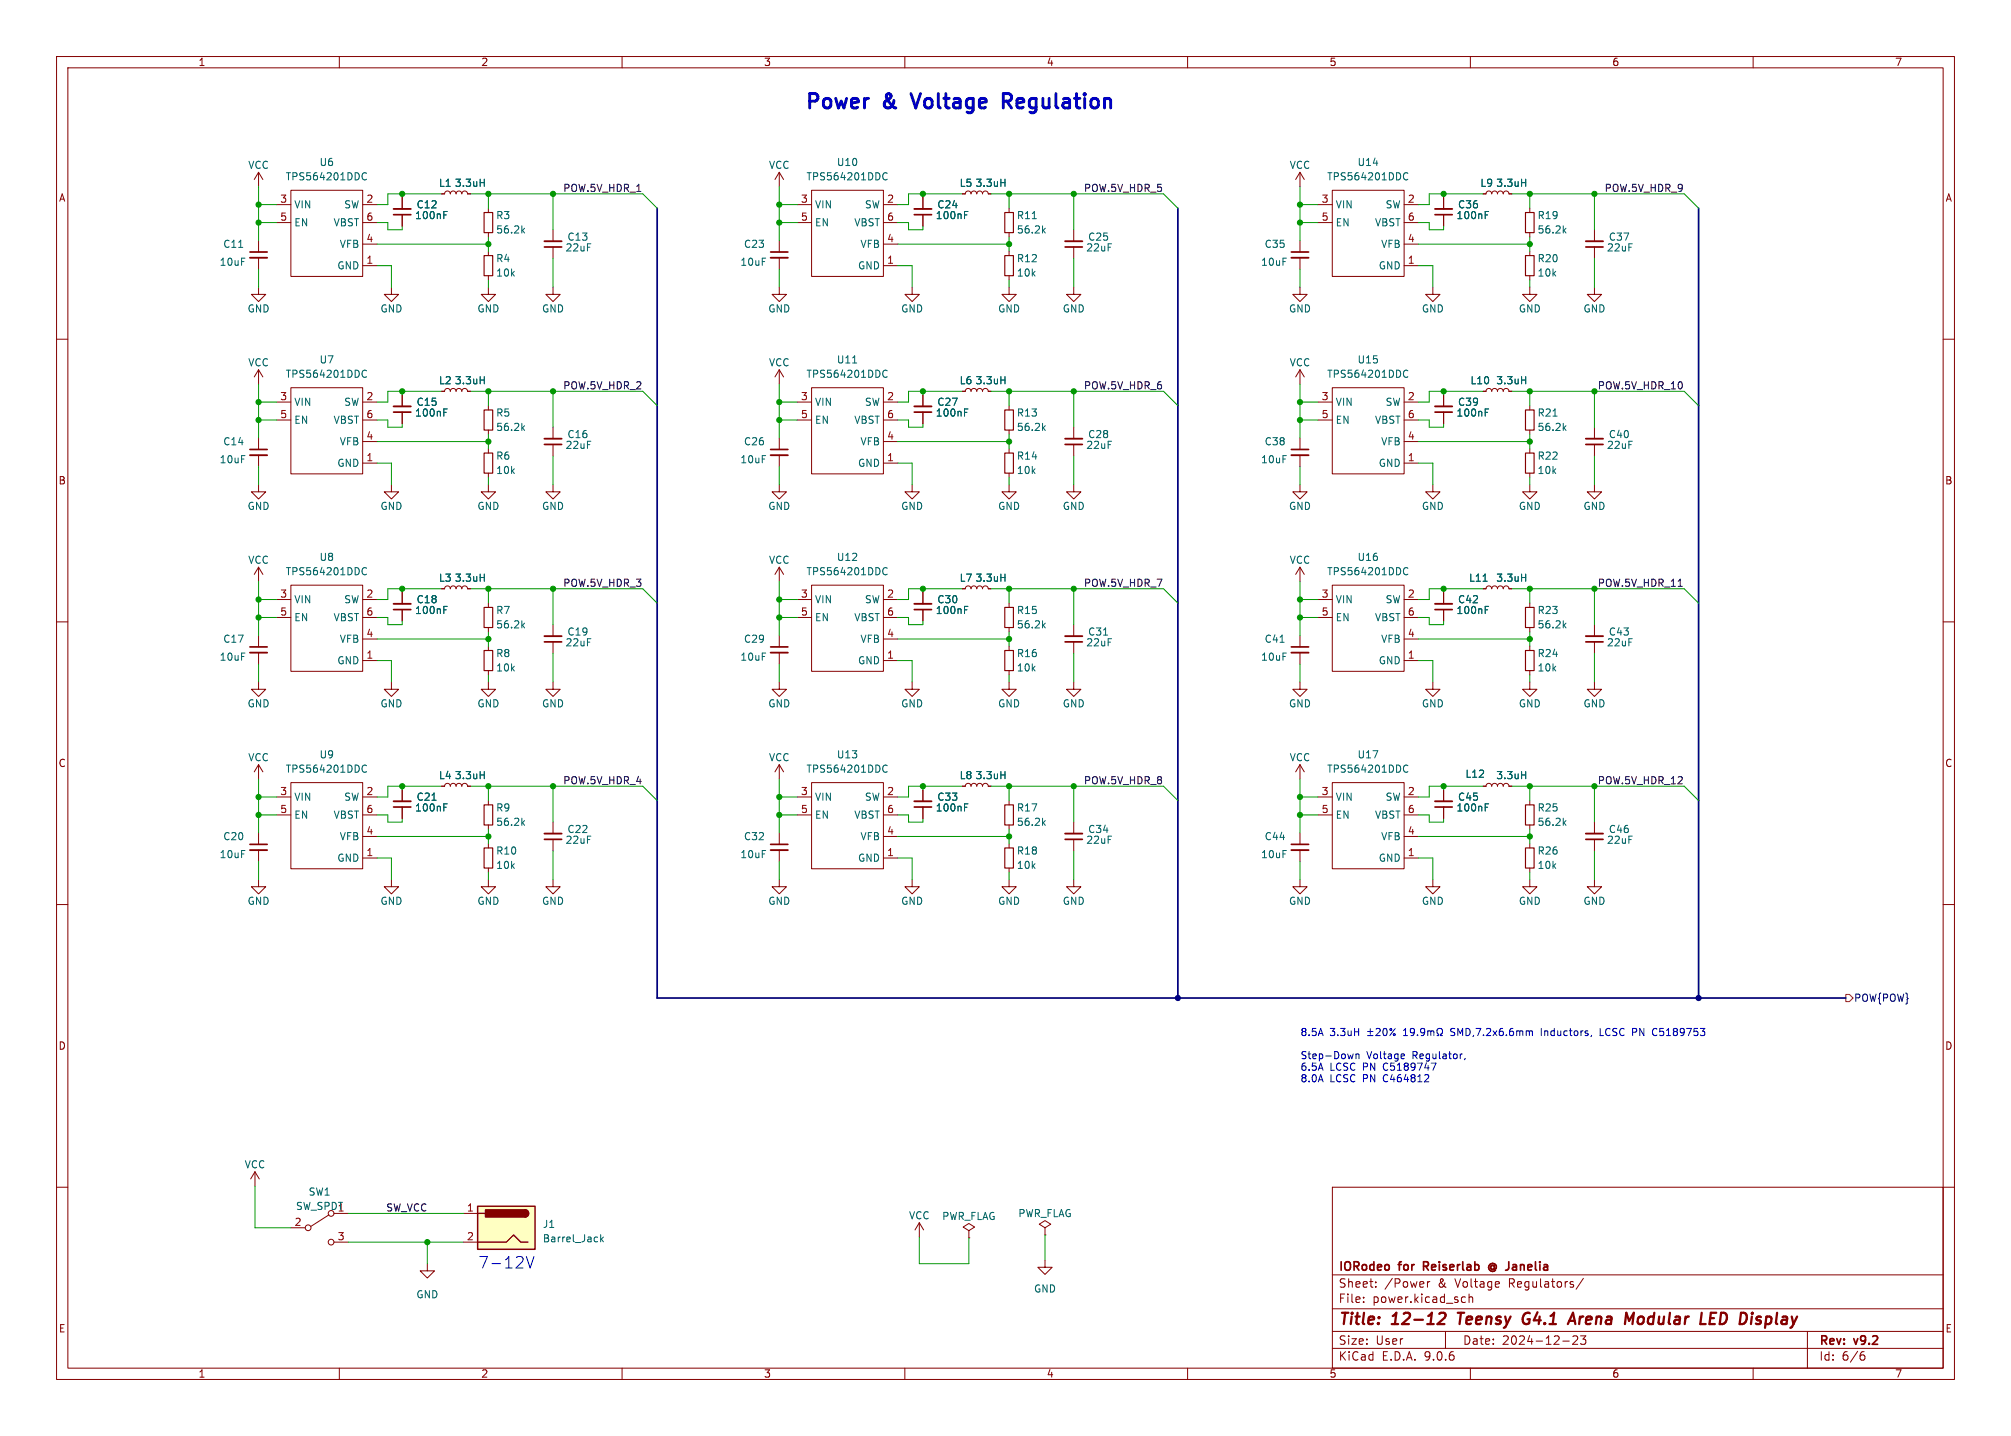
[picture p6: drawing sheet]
<svg xmlns="http://www.w3.org/2000/svg" width="356mm" height="254mm" viewBox="0 0 356 254" stroke-linecap="round" stroke-linejoin="round" font-family="sans-serif">
<defs><g id="words">
<g font-size="3.5" fill="#0000c2">
<text x="142.2" y="19.4">Power</text>
<text x="156.4" y="19.4">&amp;</text>
<text x="162.5" y="19.4">Voltage</text>
<text x="179.5" y="19.4">Regulation</text>
</g>
<text font-size="2.8" fill="#0000c2" x="84.5" y="224.5">7-12V</text>
<g font-size="2.8" fill="#840000">
<text x="236.6" y="234.9">Title:</text>
<text x="246.3" y="234.9">12-12</text>
<text x="258.7" y="234.9">Teensy</text>
<text x="270.9" y="234.9">G4.1</text>
<text x="280" y="234.9">Arena</text>
<text x="290.6" y="234.9">Modular</text>
<text x="304.7" y="234.9">LED</text>
<text x="312.5" y="234.9">Display</text>
</g>
<g font-size="2.1" fill="#840000">
<text x="236.6" y="228">Sheet:</text>
<text x="236.6" y="225.2">IORodeo</text>
<text x="244.8" y="228">/Power</text>
<text x="247.5" y="225.2">for</text>
<text x="252.4" y="225.2">Reiserlab</text>
<text x="254.3" y="228">&amp;</text>
<text x="257.5" y="228">Voltage</text>
<text x="264.5" y="225.2">@ Janelia</text>
<text x="267.1" y="228">Regulators/</text>
<text x="236.6" y="230.7">File:</text>
<text x="242.7" y="230.7">power.kicad_sch</text>
<text x="236.6" y="238.1">Size:</text>
<text x="243.3" y="238.1">User</text>
<text x="258.6" y="238.1">Date:</text>
<text x="265.6" y="238.1">2024-12-23</text>
<text x="321.6" y="238.3">Rev:</text>
<text x="328" y="238.3">v9.2</text>
<text x="236.6" y="240.9">KiCad</text>
<text x="244.3" y="240.9">E.D.A.</text>
<text x="251.9" y="240.9">9.0.6</text>
<text x="321.6" y="240.9">Id:</text>
<text x="325.7" y="240.9">6/6</text>
</g>
<g font-size="1.8" fill="#840000">
<text x="35" y="11.9">1</text>
<text x="85" y="11.9">2</text>
<text x="135" y="11.9">3</text>
<text x="185" y="11.9">4</text>
<text x="235" y="11.9">5</text>
<text x="285" y="11.9">6</text>
<text x="335" y="11.9">7</text>
<text x="10.3" y="35.9">A</text>
<text x="343.9" y="35.9">A</text>
<text x="10.3" y="85.9">B</text>
<text x="343.9" y="85.9">B</text>
<text x="10.3" y="135.9">C</text>
<text x="343.9" y="135.9">C</text>
<text x="10.3" y="185.9">D</text>
<text x="343.9" y="185.9">D</text>
<text x="10.3" y="235.9">E</text>
<text x="343.9" y="235.9">E</text>
<text x="35" y="243.9">1</text>
<text x="85" y="243.9">2</text>
<text x="135" y="243.9">3</text>
<text x="185" y="243.9">4</text>
<text x="235" y="243.9">5</text>
<text x="285" y="243.9">6</text>
<text x="335" y="243.9">7</text>
</g>
<g font-size="1.8" fill="#006464">
<text x="56.4" y="29.6">U6</text>
<text x="147.9" y="29.6">U10</text>
<text x="240" y="29.6">U14</text>
<text x="43.8" y="30.1">VCC</text>
<text x="50.4" y="32.1">TPS564201DDC</text>
<text x="77.5" y="33.2">L1</text>
<text x="80.3" y="33.2">3.3uH</text>
<text x="135.9" y="30.1">VCC</text>
<text x="142.5" y="32.1">TPS564201DDC</text>
<text x="169.6" y="33.2">L5</text>
<text x="172.4" y="33.2">3.3uH</text>
<text x="228" y="30.1">VCC</text>
<text x="234.6" y="32.1">TPS564201DDC</text>
<text x="261.7" y="33.2">L9</text>
<text x="264.5" y="33.2">3.3uH</text>
<text x="51.9" y="37.1">VIN</text>
<text x="51.9" y="40.2">EN</text>
<text x="58.9" y="40.2">VBST</text>
<text x="60.8" y="37.1">SW</text>
<text x="73.3" y="39">100nF</text>
<text x="73.6" y="37.1">C12</text>
<text x="87.6" y="39">R3</text>
<text x="87.6" y="41.5">56.2k</text>
<text x="144" y="37.1">VIN</text>
<text x="144" y="40.2">EN</text>
<text x="151" y="40.2">VBST</text>
<text x="152.8" y="37.1">SW</text>
<text x="165.4" y="39">100nF</text>
<text x="165.6" y="37.1">C24</text>
<text x="179.7" y="39">R11</text>
<text x="179.7" y="41.5">56.2k</text>
<text x="236.1" y="37.1">VIN</text>
<text x="236.1" y="40.2">EN</text>
<text x="243" y="40.2">VBST</text>
<text x="244.9" y="37.1">SW</text>
<text x="257.4" y="39">100nF</text>
<text x="257.7" y="37.1">C36</text>
<text x="271.8" y="39">R19</text>
<text x="271.8" y="41.5">56.2k</text>
<text x="38.7" y="47.2">10uF</text>
<text x="39.4" y="44">C11</text>
<text x="59.6" y="47.9">GND</text>
<text x="60" y="44">VFB</text>
<text x="87.6" y="46.6">R4</text>
<text x="99.9" y="44.7">22uF</text>
<text x="100.2" y="42.8">C13</text>
<text x="130.8" y="47.2">10uF</text>
<text x="131.5" y="44">C23</text>
<text x="151.6" y="47.9">GND</text>
<text x="152.1" y="44">VFB</text>
<text x="179.7" y="46.6">R12</text>
<text x="192" y="44.7">22uF</text>
<text x="192.3" y="42.8">C25</text>
<text x="222.9" y="47.2">10uF</text>
<text x="223.5" y="44">C35</text>
<text x="243.7" y="47.9">GND</text>
<text x="244.1" y="44">VFB</text>
<text x="271.8" y="46.6">R20</text>
<text x="284.1" y="44.7">22uF</text>
<text x="284.4" y="42.8">C37</text>
<text x="87.6" y="49.1">10k</text>
<text x="179.7" y="49.1">10k</text>
<text x="271.8" y="49.1">10k</text>
<text x="43.7" y="55.5">GND</text>
<text x="67.2" y="55.5">GND</text>
<text x="84.3" y="55.5">GND</text>
<text x="95.8" y="55.5">GND</text>
<text x="135.8" y="55.5">GND</text>
<text x="159.3" y="55.5">GND</text>
<text x="176.4" y="55.5">GND</text>
<text x="187.8" y="55.5">GND</text>
<text x="227.8" y="55.5">GND</text>
<text x="251.3" y="55.5">GND</text>
<text x="268.5" y="55.5">GND</text>
<text x="279.9" y="55.5">GND</text>
<text x="43.8" y="65">VCC</text>
<text x="56.4" y="64.5">U7</text>
<text x="135.9" y="65">VCC</text>
<text x="147.9" y="64.5">U11</text>
<text x="228" y="65">VCC</text>
<text x="240" y="64.5">U15</text>
<text x="50.4" y="67">TPS564201DDC</text>
<text x="51.9" y="72">VIN</text>
<text x="60.8" y="72">SW</text>
<text x="73.6" y="72">C15</text>
<text x="77.5" y="68.2">L2</text>
<text x="80.3" y="68.2">3.3uH</text>
<text x="142.5" y="67">TPS564201DDC</text>
<text x="144" y="72">VIN</text>
<text x="152.8" y="72">SW</text>
<text x="165.6" y="72">C27</text>
<text x="169.6" y="68.2">L6</text>
<text x="172.4" y="68.2">3.3uH</text>
<text x="234.6" y="67">TPS564201DDC</text>
<text x="236.1" y="72">VIN</text>
<text x="244.9" y="72">SW</text>
<text x="257.7" y="72">C39</text>
<text x="259.9" y="68.2">L10</text>
<text x="264.5" y="68.2">3.3uH</text>
<text x="51.9" y="75.2">EN</text>
<text x="58.9" y="75.2">VBST</text>
<text x="73.3" y="73.9">100nF</text>
<text x="87.6" y="73.9">R5</text>
<text x="87.6" y="76.4">56.2k</text>
<text x="100.2" y="77.7">C16</text>
<text x="144" y="75.2">EN</text>
<text x="151" y="75.2">VBST</text>
<text x="165.4" y="73.9">100nF</text>
<text x="179.7" y="73.9">R13</text>
<text x="179.7" y="76.4">56.2k</text>
<text x="192.3" y="77.7">C28</text>
<text x="236.1" y="75.2">EN</text>
<text x="243" y="75.2">VBST</text>
<text x="257.4" y="73.9">100nF</text>
<text x="271.8" y="73.9">R21</text>
<text x="271.8" y="76.4">56.2k</text>
<text x="284.4" y="77.7">C40</text>
<text x="38.7" y="82.1">10uF</text>
<text x="39.4" y="79">C14</text>
<text x="59.6" y="82.8">GND</text>
<text x="60" y="79">VFB</text>
<text x="87.6" y="81.5">R6</text>
<text x="99.9" y="79.6">22uF</text>
<text x="130.8" y="82.1">10uF</text>
<text x="131.5" y="79">C26</text>
<text x="151.6" y="82.8">GND</text>
<text x="152.1" y="79">VFB</text>
<text x="179.7" y="81.5">R14</text>
<text x="192" y="79.6">22uF</text>
<text x="222.9" y="82.1">10uF</text>
<text x="223.5" y="79">C38</text>
<text x="243.7" y="82.8">GND</text>
<text x="244.1" y="79">VFB</text>
<text x="271.8" y="81.5">R22</text>
<text x="284.1" y="79.6">22uF</text>
<text x="87.6" y="84">10k</text>
<text x="179.7" y="84">10k</text>
<text x="271.8" y="84">10k</text>
<text x="43.7" y="90.4">GND</text>
<text x="67.2" y="90.4">GND</text>
<text x="84.3" y="90.4">GND</text>
<text x="95.8" y="90.4">GND</text>
<text x="135.8" y="90.4">GND</text>
<text x="159.3" y="90.4">GND</text>
<text x="176.4" y="90.4">GND</text>
<text x="187.8" y="90.4">GND</text>
<text x="227.8" y="90.4">GND</text>
<text x="251.3" y="90.4">GND</text>
<text x="268.5" y="90.4">GND</text>
<text x="279.9" y="90.4">GND</text>
<text x="43.8" y="99.9">VCC</text>
<text x="50.4" y="102">TPS564201DDC</text>
<text x="56.4" y="99.4">U8</text>
<text x="135.9" y="99.9">VCC</text>
<text x="142.5" y="102">TPS564201DDC</text>
<text x="147.9" y="99.4">U12</text>
<text x="228" y="99.9">VCC</text>
<text x="234.6" y="102">TPS564201DDC</text>
<text x="240" y="99.4">U16</text>
<text x="51.9" y="106.9">VIN</text>
<text x="60.8" y="106.9">SW</text>
<text x="73.6" y="106.9">C18</text>
<text x="77.5" y="103.1">L3</text>
<text x="80.3" y="103.1">3.3uH</text>
<text x="144" y="106.9">VIN</text>
<text x="152.8" y="106.9">SW</text>
<text x="165.6" y="106.9">C30</text>
<text x="169.6" y="103.1">L7</text>
<text x="172.4" y="103.1">3.3uH</text>
<text x="236.1" y="106.9">VIN</text>
<text x="244.9" y="106.9">SW</text>
<text x="257.7" y="106.9">C42</text>
<text x="259.7" y="103.1">L11</text>
<text x="264.5" y="103.1">3.3uH</text>
<text x="39.4" y="113.9">C17</text>
<text x="51.9" y="110.1">EN</text>
<text x="58.9" y="110.1">VBST</text>
<text x="60" y="113.9">VFB</text>
<text x="73.3" y="108.8">100nF</text>
<text x="87.6" y="108.8">R7</text>
<text x="87.6" y="111.4">56.2k</text>
<text x="100.2" y="112.6">C19</text>
<text x="131.5" y="113.9">C29</text>
<text x="144" y="110.1">EN</text>
<text x="151" y="110.1">VBST</text>
<text x="152.1" y="113.9">VFB</text>
<text x="165.4" y="108.8">100nF</text>
<text x="179.7" y="108.8">R15</text>
<text x="179.7" y="111.4">56.2k</text>
<text x="192.3" y="112.6">C31</text>
<text x="223.5" y="113.9">C41</text>
<text x="236.1" y="110.1">EN</text>
<text x="243" y="110.1">VBST</text>
<text x="244.1" y="113.9">VFB</text>
<text x="257.4" y="108.8">100nF</text>
<text x="271.8" y="108.8">R23</text>
<text x="271.8" y="111.4">56.2k</text>
<text x="284.4" y="112.6">C43</text>
<text x="38.7" y="117.1">10uF</text>
<text x="59.6" y="117.7">GND</text>
<text x="87.6" y="116.4">R8</text>
<text x="87.6" y="119">10k</text>
<text x="99.9" y="114.5">22uF</text>
<text x="130.8" y="117.1">10uF</text>
<text x="151.6" y="117.7">GND</text>
<text x="179.7" y="119">10k</text>
<text x="179.7" y="116.4">R16</text>
<text x="192" y="114.5">22uF</text>
<text x="222.9" y="117.1">10uF</text>
<text x="243.7" y="117.7">GND</text>
<text x="271.8" y="119">10k</text>
<text x="271.8" y="116.4">R24</text>
<text x="284.1" y="114.5">22uF</text>
<text x="43.7" y="125.3">GND</text>
<text x="67.2" y="125.3">GND</text>
<text x="84.3" y="125.3">GND</text>
<text x="95.8" y="125.3">GND</text>
<text x="135.8" y="125.3">GND</text>
<text x="159.3" y="125.3">GND</text>
<text x="176.4" y="125.3">GND</text>
<text x="187.8" y="125.3">GND</text>
<text x="227.8" y="125.3">GND</text>
<text x="251.3" y="125.3">GND</text>
<text x="268.5" y="125.3">GND</text>
<text x="279.9" y="125.3">GND</text>
<text x="43.8" y="134.8">VCC</text>
<text x="50.4" y="136.9">TPS564201DDC</text>
<text x="56.4" y="134.3">U9</text>
<text x="135.9" y="134.8">VCC</text>
<text x="142.5" y="136.9">TPS564201DDC</text>
<text x="147.9" y="134.3">U13</text>
<text x="228" y="134.8">VCC</text>
<text x="234.6" y="136.9">TPS564201DDC</text>
<text x="240" y="134.3">U17</text>
<text x="259" y="137.8">L12</text>
<text x="51.9" y="141.8">VIN</text>
<text x="60.8" y="141.8">SW</text>
<text x="73.3" y="143.7">100nF</text>
<text x="73.6" y="141.8">C21</text>
<text x="77.5" y="138">L4</text>
<text x="80.3" y="138">3.3uH</text>
<text x="87.6" y="143.7">R9</text>
<text x="144" y="141.8">VIN</text>
<text x="152.8" y="141.8">SW</text>
<text x="165.4" y="143.7">100nF</text>
<text x="165.6" y="141.8">C33</text>
<text x="169.6" y="138">L8</text>
<text x="172.4" y="138">3.3uH</text>
<text x="179.7" y="143.7">R17</text>
<text x="236.1" y="141.8">VIN</text>
<text x="244.9" y="141.8">SW</text>
<text x="257.4" y="143.7">100nF</text>
<text x="257.7" y="141.8">C45</text>
<text x="264.5" y="138">3.3uH</text>
<text x="271.8" y="143.7">R25</text>
<text x="39.4" y="148.8">C20</text>
<text x="51.9" y="145">EN</text>
<text x="58.9" y="145">VBST</text>
<text x="60" y="148.8">VFB</text>
<text x="87.6" y="146.3">56.2k</text>
<text x="99.9" y="149.5">22uF</text>
<text x="100.2" y="147.5">C22</text>
<text x="131.5" y="148.8">C32</text>
<text x="144" y="145">EN</text>
<text x="151" y="145">VBST</text>
<text x="152.1" y="148.8">VFB</text>
<text x="179.7" y="146.3">56.2k</text>
<text x="192" y="149.5">22uF</text>
<text x="192.3" y="147.5">C34</text>
<text x="223.5" y="148.8">C44</text>
<text x="236.1" y="145">EN</text>
<text x="243" y="145">VBST</text>
<text x="244.1" y="148.8">VFB</text>
<text x="271.8" y="146.3">56.2k</text>
<text x="284.1" y="149.5">22uF</text>
<text x="284.4" y="147.5">C46</text>
<text x="38.7" y="152">10uF</text>
<text x="59.6" y="152.6">GND</text>
<text x="87.6" y="153.9">10k</text>
<text x="87.6" y="151.4">R10</text>
<text x="130.8" y="152">10uF</text>
<text x="151.6" y="152.6">GND</text>
<text x="179.7" y="153.9">10k</text>
<text x="179.7" y="151.4">R18</text>
<text x="222.9" y="152">10uF</text>
<text x="243.7" y="152.6">GND</text>
<text x="271.8" y="153.9">10k</text>
<text x="271.8" y="151.4">R26</text>
<text x="43.7" y="160.2">GND</text>
<text x="67.2" y="160.2">GND</text>
<text x="84.3" y="160.2">GND</text>
<text x="95.8" y="160.2">GND</text>
<text x="135.8" y="160.2">GND</text>
<text x="159.3" y="160.2">GND</text>
<text x="176.4" y="160.2">GND</text>
<text x="187.8" y="160.2">GND</text>
<text x="227.8" y="160.2">GND</text>
<text x="251.3" y="160.2">GND</text>
<text x="268.5" y="160.2">GND</text>
<text x="279.9" y="160.2">GND</text>
<text x="43.2" y="206.9">VCC</text>
<text x="52.2" y="214.2">SW_SPDT</text>
<text x="54.5" y="211.7">SW1</text>
<text x="59.6" y="214.4">1</text>
<text x="160.6" y="215.9">VCC</text>
<text x="180" y="215.5">PWR_FLAG</text>
<text x="95.9" y="217.4">J1</text>
<text x="95.9" y="219.9">Barrel_Jack</text>
<text x="166.5" y="216">PWR_FLAG</text>
<text x="73.5" y="229.8">GND</text>
<text x="182.7" y="228.8">GND</text>
</g>
<g font-size="1.8" fill="#a90000">
<text x="49.5" y="35.9">3</text>
<text x="64.7" y="35.9">2</text>
<text x="141.5" y="35.9">3</text>
<text x="156.8" y="35.9">2</text>
<text x="233.6" y="35.9">3</text>
<text x="248.8" y="35.9">2</text>
<text x="49.5" y="39.1">5</text>
<text x="64.7" y="39.1">6</text>
<text x="141.5" y="39.1">5</text>
<text x="156.8" y="39.1">6</text>
<text x="233.6" y="39.1">5</text>
<text x="248.8" y="39.1">6</text>
<text x="64.7" y="42.9">4</text>
<text x="64.7" y="46.7">1</text>
<text x="156.8" y="42.9">4</text>
<text x="156.8" y="46.7">1</text>
<text x="248.8" y="42.9">4</text>
<text x="248.8" y="46.7">1</text>
<text x="49.5" y="70.9">3</text>
<text x="64.7" y="70.9">2</text>
<text x="141.5" y="70.9">3</text>
<text x="156.8" y="70.9">2</text>
<text x="233.6" y="70.9">3</text>
<text x="248.8" y="70.9">2</text>
<text x="49.5" y="74">5</text>
<text x="64.7" y="74">6</text>
<text x="64.7" y="77.9">4</text>
<text x="141.5" y="74">5</text>
<text x="156.8" y="74">6</text>
<text x="156.8" y="77.9">4</text>
<text x="233.6" y="74">5</text>
<text x="248.8" y="74">6</text>
<text x="248.8" y="77.9">4</text>
<text x="64.7" y="81.7">1</text>
<text x="156.8" y="81.7">1</text>
<text x="248.8" y="81.7">1</text>
<text x="49.5" y="105.8">3</text>
<text x="64.7" y="105.8">2</text>
<text x="141.5" y="105.8">3</text>
<text x="156.8" y="105.8">2</text>
<text x="233.6" y="105.8">3</text>
<text x="248.8" y="105.8">2</text>
<text x="49.5" y="109">5</text>
<text x="64.7" y="109">6</text>
<text x="64.7" y="112.8">4</text>
<text x="141.5" y="109">5</text>
<text x="156.8" y="109">6</text>
<text x="156.8" y="112.8">4</text>
<text x="233.6" y="109">5</text>
<text x="248.8" y="109">6</text>
<text x="248.8" y="112.8">4</text>
<text x="64.7" y="116.6">1</text>
<text x="156.8" y="116.6">1</text>
<text x="248.8" y="116.6">1</text>
<text x="49.5" y="140.7">3</text>
<text x="49.5" y="143.9">5</text>
<text x="64.7" y="140.7">2</text>
<text x="64.7" y="143.9">6</text>
<text x="141.5" y="140.7">3</text>
<text x="141.5" y="143.9">5</text>
<text x="156.8" y="140.7">2</text>
<text x="156.8" y="143.9">6</text>
<text x="233.6" y="140.7">3</text>
<text x="233.6" y="143.9">5</text>
<text x="248.8" y="140.7">2</text>
<text x="248.8" y="143.9">6</text>
<text x="64.7" y="147.7">4</text>
<text x="156.8" y="147.7">4</text>
<text x="248.8" y="147.7">4</text>
<text x="64.7" y="151.5">1</text>
<text x="156.8" y="151.5">1</text>
<text x="248.8" y="151.5">1</text>
<text x="82.5" y="214.4">1</text>
<text x="52" y="216.9">2</text>
<text x="59.6" y="219.5">3</text>
<text x="82.5" y="219.5">2</text>
</g>
<g font-size="1.8" fill="#0f0f0f">
<text x="99.5" y="34">POW.5V_HDR_1</text>
<text x="191.6" y="34">POW.5V_HDR_5</text>
<text x="283.6" y="34">POW.5V_HDR_9</text>
<text x="99.5" y="69">POW.5V_HDR_2</text>
<text x="191.6" y="69">POW.5V_HDR_6</text>
<text x="282.4" y="69">POW.5V_HDR_10</text>
<text x="99.5" y="103.9">POW.5V_HDR_3</text>
<text x="191.6" y="103.9">POW.5V_HDR_7</text>
<text x="282.4" y="103.9">POW.5V_HDR_11</text>
<text x="99.5" y="138.8">POW.5V_HDR_4</text>
<text x="191.6" y="138.8">POW.5V_HDR_8</text>
<text x="282.4" y="138.8">POW.5V_HDR_12</text>
<text x="68.2" y="214.4">SW_VCC</text>
</g>
<text font-size="1.8" fill="#000084" x="327.8" y="177.4">POW{POW}</text>
<g font-size="1.8" fill="#0000c2">
<text x="229.9" y="183.3">8.5A</text>
<text x="235.2" y="183.3">3.3uH</text>
<text x="257" y="183.3">SMD,7.2x6.6mm</text>
<text x="273.2" y="183.3">Inductors,</text>
<text x="283.8" y="183.3">LCSC PN</text>
<text x="293.5" y="183.3">C5189753</text>
<text x="229.9" y="187.4">Step-Down</text>
<text x="229.9" y="189.5">6.5A</text>
<text x="229.9" y="191.5">8.0A</text>
<text x="235.2" y="189.5">LCSC PN</text>
<text x="235.2" y="191.5">LCSC PN</text>
<text x="241.7" y="187.4">Voltage</text>
<text x="244.9" y="189.5">C5189747</text>
<text x="244.9" y="191.5">C464812</text>
<text x="249.9" y="187.4">Regulator,</text>
</g>
</g></defs>
<g fill="none" stroke="#840000" stroke-width=".18">
<path d="M10 10h335.6v234h-335.6zM12 12h331.6v230h-331.6zM60 10v2M110 10v2M160 10v2M210 10v2M260 10v2M310 10v2M45.7 30.5v2.5M45.7 30.5l-.7 1.3M45.7 30.5l.8 1.3M48.9 36.2h2.5"/>
<path d="M48.9 39.4h2.5M51.4 33.7h12.7v15.2h-12.7zM64.1 36.2h2.6M64.1 39.4h2.6M71.1 34.9v2.1M71.1 38v2M78.1 34.3h.5l.2-.4 .3-.1 .4 .1 .1 .4 .2-.4 .3-.1 .4 .1 .1 .4 .2-.4 .4-.1 .3 .1 .2 .4 .1-.4 .4-.1 .3 .1 .2 .4h.5M86.4 36.8v.8M137.8 30.5v2.5M137.8 30.5l-.8 1.3M137.8 30.5l.8 1.3M141 36.2h2.5"/>
<path d="M141 39.4h2.5M143.5 33.7h12.7v15.2h-12.7zM156.2 36.2h2.5M156.2 39.4h2.5M163.2 34.9v2.1M163.2 38v2M170.2 34.3h.5l.1-.4 .4-.1 .4 .1 .1 .4 .2-.4 .3-.1 .4 .1 .1 .4 .2-.4 .3-.1 .4 .1 .1 .4 .2-.4 .3-.1 .4 .1 .2 .4h.5M178.4 36.8v.8M229.9 30.5v2.5M229.9 30.5l-.8 1.3M229.9 30.5l.7 1.3M233 36.2h2.6"/>
<path d="M233 39.4h2.6M235.6 33.7h12.7v15.2h-12.7zM248.3 36.2h2.5M248.3 39.4h2.5M255.3 34.9v2.1M255.3 38v2M262.3 34.3h.5l.1-.4 .4-.1 .3 .1 .2 .4 .1-.4 .4-.1 .3 .1 .2 .4 .1-.4 .4-.1 .4 .1 .1 .4 .2-.4 .3-.1 .4 .1 .1 .4h.5M270.5 36.8v.8M45.7 50.8v1.3h1.3l-1.3 1.2-1.3-1.2h1.3M45.7 42.5v2.1M45.7 45.6v2M64.1 43.2h2.6"/>
<path d="M64.1 47h2.6M69.2 50.8v1.3h1.3l-1.3 1.2-1.3-1.2h1.3M86.4 50.8v1.3h1.2l-1.2 1.2-1.3-1.2h1.3M86.4 41.1v.8M86.4 44.5v.7M86.4 48.8v.7M97.8 50.8v1.3h1.3l-1.3 1.2-1.3-1.2h1.3M97.8 40.6v2.1M97.8 43.7v2M137.8 50.8v1.3h1.3l-1.3 1.2-1.3-1.2h1.3M137.8 42.5v2.1M137.8 45.6v2"/>
<path d="M156.2 43.2h2.5M156.2 47h2.5M161.3 50.8v1.3h1.3l-1.3 1.2-1.3-1.2h1.3M178.4 50.8v1.3h1.3l-1.3 1.2-1.2-1.2h1.2M178.4 41.1v.8M178.4 44.5v.7M178.4 48.8v.7M189.9 50.8v1.3h1.2l-1.2 1.2-1.3-1.2h1.3M189.9 40.6v2.1M189.9 43.7v2M229.9 50.8v1.3h1.2l-1.2 1.2-1.3-1.2h1.3M229.9 42.5v2.1"/>
<path d="M229.9 45.6v2M248.3 43.2h2.5M248.3 47h2.5M253.4 50.8v1.3h1.2l-1.2 1.2-1.3-1.2h1.3M270.5 50.8v1.3h1.3l-1.3 1.2-1.3-1.2h1.3M270.5 41.1v.8M270.5 44.5v.7M270.5 48.8v.7M281.9 50.8v1.3h1.3l-1.3 1.2-1.2-1.2h1.2M281.9 40.6v2.1M281.9 43.7v2M10 60h2"/>
<path d="M45.7 65.4v2.5M45.7 77.5v2M45.7 65.4l-.7 1.3M45.7 65.4l.8 1.3M48.9 71.1h2.5M48.9 74.3h2.5M51.4 68.6h12.7v15.2h-12.7zM64.1 71.1h2.6M64.1 74.3h2.6M64.1 78.1h2.6M71.1 69.9v2M71.1 72.9v2"/>
<path d="M78.1 69.2h.5l.2-.3 .3-.2 .4 .2 .1 .3 .2-.3 .3-.2 .4 .2 .1 .3 .2-.3 .4-.2 .3 .2 .2 .3 .1-.3 .4-.2 .3 .2 .2 .3h.5M86.4 71.8v.7M86.4 76.1v.7M86.4 79.4v.7M97.8 75.6v2M97.8 78.6v2M137.8 65.4v2.5M137.8 77.5v2M137.8 65.4l-.8 1.3M137.8 65.4l.8 1.3M141 71.1h2.5M141 74.3h2.5"/>
<path d="M143.5 68.6h12.7v15.2h-12.7zM156.2 71.1h2.5M156.2 74.3h2.5M156.2 78.1h2.5M163.2 69.9v2M163.2 72.9v2M170.2 69.2h.5l.1-.3 .4-.2 .4 .2 .1 .3 .2-.3 .3-.2 .4 .2 .1 .3 .2-.3 .3-.2 .4 .2 .1 .3 .2-.3 .3-.2 .4 .2 .2 .3h.5M178.4 71.8v.7M178.4 76.1v.7M178.4 79.4v.7M189.9 75.6v2M189.9 78.6v2"/>
<path d="M229.9 65.4v2.5M229.9 77.5v2M229.9 65.4l-.8 1.3M229.9 65.4l.7 1.3M233 71.1h2.6M233 74.3h2.6M235.6 68.6h12.7v15.2h-12.7zM248.3 71.1h2.5M248.3 74.3h2.5M248.3 78.1h2.5M255.3 69.9v2M255.3 72.9v2"/>
<path d="M262.3 69.2h.5l.1-.3 .4-.2 .3 .2 .2 .3 .1-.3 .4-.2 .3 .2 .2 .3 .1-.3 .4-.2 .4 .2 .1 .3 .2-.3 .3-.2 .4 .2 .1 .3h.5M270.5 71.8v.7M270.5 76.1v.7M270.5 79.4v.7M281.9 75.6v2M281.9 78.6v2M343.6 60h2M45.7 85.7v1.3h1.3l-1.3 1.3-1.3-1.3h1.3M45.7 80.5v2.1M64.1 81.9h2.6M69.2 85.7v1.3h1.3l-1.3 1.3-1.3-1.3h1.3M86.4 85.7v1.3h1.2l-1.2 1.3-1.3-1.3h1.3"/>
<path d="M86.4 83.7v.8M97.8 85.7v1.3h1.3l-1.3 1.3-1.3-1.3h1.3M137.8 85.7v1.3h1.3l-1.3 1.3-1.3-1.3h1.3M137.8 80.5v2.1M156.2 81.9h2.5M161.3 85.7v1.3h1.3l-1.3 1.3-1.3-1.3h1.3M178.4 85.7v1.3h1.3l-1.3 1.3-1.2-1.3h1.2M178.4 83.7v.8M189.9 85.7v1.3h1.2l-1.2 1.3-1.3-1.3h1.3M229.9 85.7v1.3h1.2l-1.2 1.3-1.3-1.3h1.3M229.9 80.5v2.1M248.3 81.9h2.5"/>
<path d="M270.5 85.7v1.3h1.3l-1.3 1.3-1.3-1.3h1.3M270.5 83.7v.8M281.9 85.7v1.3h1.3l-1.3 1.3-1.2-1.3h1.2M10 110h2M45.7 100.3v2.6M45.7 112.4v2M45.7 115.4v2.1M45.7 100.3l-.7 1.3M45.7 100.3l.8 1.3M48.9 106h2.5M48.9 109.2h2.5M51.4 103.5h12.7v15.2h-12.7z"/>
<path d="M64.1 106h2.6M64.1 109.2h2.6M64.1 113h2.6M64.1 116.8h2.6M71.1 104.8v2M71.1 107.8v2.1M78.1 104.1h.5l.2-.3 .3-.2 .4 .2 .1 .3 .2-.3 .3-.2 .4 .2 .1 .3 .2-.3 .4-.2 .3 .2 .2 .3 .1-.3 .4-.2 .3 .2 .2 .3h.5M86.4 106.7v.7M86.4 111v.8M86.4 114.3v.8M86.4 118.6v.8M97.8 110.5v2"/>
<path d="M97.8 113.5v2.1M137.8 100.3l-.8 1.3M137.8 100.3l.8 1.3M137.8 100.3v2.6M137.8 112.4v2M137.8 115.4v2.1M141 106h2.5M141 109.2h2.5M143.5 103.5h12.7v15.2h-12.7zM156.2 106h2.5M156.2 109.2h2.5M156.2 113h2.5"/>
<path d="M156.2 116.8h2.5M163.2 104.8v2M163.2 107.8v2.1M170.2 104.1h.5l.1-.3 .4-.2 .4 .2 .1 .3 .2-.3 .3-.2 .4 .2 .1 .3 .2-.3 .3-.2 .4 .2 .1 .3 .2-.3 .3-.2 .4 .2 .2 .3h.5M178.4 106.7v.7M178.4 111v.8M189.9 110.5v2M189.9 113.5v2.1M229.9 100.3v2.6M229.9 112.4v2M229.9 115.4v2.1M229.9 100.3l-.8 1.3"/>
<path d="M229.9 100.3l.7 1.3M262.3 104.1h.5l.1-.3 .4-.2 .3 .2 .2 .3 .1-.3 .4-.2 .3 .2 .2 .3 .1-.3 .4-.2 .4 .2 .1 .3 .2-.3 .3-.2 .4 .2 .1 .3h.5M270.5 106.7v.7M270.5 111v.8M270.5 114.3v.8M270.5 118.6v.8M281.9 110.5v2M281.9 113.5v2.1M343.6 110h2M45.7 120.7v1.2h1.3l-1.3 1.3-1.3-1.3h1.3M45.7 135.3v2.5M45.7 135.3l-.7 1.2"/>
<path d="M45.7 135.3l.8 1.2M51.4 138.4h12.7v15.3h-12.7zM69.2 120.7v1.2h1.3l-1.3 1.3-1.3-1.3h1.3M71.1 139.7v2M78.1 139.1h.5l.2-.4 .3-.1 .4 .1 .1 .4 .2-.4 .3-.1 .4 .1 .1 .4 .2-.4 .4-.1 .3 .1 .2 .4 .1-.4 .4-.1 .3 .1 .2 .4h.5M86.4 120.7v1.2h1.2l-1.2 1.3-1.3-1.3h1.3M97.8 120.7v1.2h1.3l-1.3 1.3-1.3-1.3h1.3M143.5 138.4h12.7v15.3h-12.7zM161.3 120.7v1.2h1.3l-1.3 1.3-1.3-1.3h1.3M170.2 139.1h.5l.1-.4 .4-.1 .4 .1 .1 .4 .2-.4 .3-.1 .4 .1 .1 .4 .2-.4 .3-.1 .4 .1 .1 .4 .2-.4 .3-.1 .4 .1 .2 .4h.5M229.9 120.7v1.2h1.2l-1.2 1.3-1.3-1.3h1.3M229.9 135.3v2.5"/>
<path d="M229.9 135.3l-.8 1.2M229.9 135.3l.7 1.2M235.6 138.4h12.7v15.3h-12.7zM255.3 139.7v2M270.5 120.7v1.2h1.3l-1.3 1.3-1.3-1.3h1.3M281.9 120.7v1.2h1.3l-1.3 1.3-1.2-1.3h1.2M10 160h2M45.7 155.6v1.2h1.3l-1.3 1.3-1.3-1.3h1.3M45.7 147.3v2.1M45.7 150.4v2M48.9 141h2.5M48.9 144.1h2.5"/>
<path d="M64.1 141h2.6M64.1 144.1h2.6M64.1 148h2.6M64.1 151.8h2.6M69.2 155.6v1.2h1.3l-1.3 1.3-1.3-1.3h1.3M71.1 142.7v2.1M86.4 155.6v1.2h1.2l-1.2 1.3-1.3-1.3h1.3M86.4 141.6v.8M86.4 145.9v.8M86.4 149.2v.8M86.4 153.5v.8M97.8 155.6v1.2h1.3l-1.3 1.3-1.3-1.3h1.3"/>
<path d="M97.8 145.4v2M97.8 148.5v2M137.8 155.6v1.2h1.3l-1.3 1.3-1.3-1.3h1.3M137.8 147.3v2.1M137.8 150.4v2M141 141h2.5M141 144.1h2.5M156.2 141h2.5M156.2 144.1h2.5M156.2 148h2.5M156.2 151.8h2.5M161.3 155.6v1.2h1.3l-1.3 1.3-1.3-1.3h1.3"/>
<path d="M178.4 155.6v1.2h1.3l-1.3 1.3-1.2-1.3h1.2M178.4 141.6v.8M178.4 145.9v.8M178.4 149.2v.8M178.4 153.5v.8M189.9 155.6v1.2h1.2l-1.2 1.3-1.3-1.3h1.3M229.9 155.6v1.2h1.2l-1.2 1.3-1.3-1.3h1.3M229.9 147.3v2.1M229.9 150.4v2M233 141h2.6M233 144.1h2.6M248.3 141h2.5"/>
<path d="M248.3 144.1h2.5M248.3 148h2.5M248.3 151.8h2.5M253.4 155.6v1.2h1.2l-1.2 1.3-1.3-1.3h1.3M255.3 142.7v2.1M270.5 155.6v1.2h1.3l-1.3 1.3-1.3-1.3h1.3M270.5 141.6v.8M270.5 145.9v.8M270.5 149.2v.8M270.5 153.5v.8M281.9 155.6v1.2h1.3l-1.3 1.3-1.2-1.3h1.2M281.9 145.4v2"/>
<path d="M281.9 148.5v2M343.6 160h2M10 210h2M162.6 216.3l-.8 1.3M162.6 216.3l.7 1.3M162.6 216.3v2.5M171.3 217.7l1-.7-1-.6-1 .6 1 .7v1.2M171.3 218.9h.1M184.8 217.2l1-.7-1-.6-1 .6 1 .7v1.2M184.8 218.4h.1M235.6 210h108v32h-108zM343.6 210h2"/>
<path d="M75.6 223.5v1.3h1.2l-1.2 1.3-1.3-1.3h1.3M184.8 222.9v1.3h1.3l-1.3 1.2-1.3-1.2h1.3M235.6 238.5h108M235.6 235.5h108M235.6 231.5h108M235.6 225.5h108M241.1 230.2v.2M241.1 229.5v.1M243.3 227.5v.2M243.3 226.8v.1M252.4 226.7v1M252.8 226.7l-.2 .1-.2 .2"/>
<path d="M255.6 235.5v3M258.7 229.4l.4 .1M259.1 230.3l-.4 .1M259.8 229.5l.2-.1 .3 .1 .1 .9M259.8 228.9v1.5M276.3 237.2h1.2M278.1 236.4l.6-.1 .2 .1 .1 .3-.9 1.1h.9M279.5 236.3h.9l-.5 .6 .4 .1v.6l-.2 .2h-.4l-.2-.2M280 226.1l-1.3 1.9M319.6 235.5v6.5M329.2 239.7h.4l.2 .2-.1 .5-.5 .2M329.6 239.1l-.4 .1"/>
<path d="M60 242v2M110 242v2M160 242v2M210 242v2M260 242v2M310 242v2"/>
</g>
<path d="M254.5 232.4l.3-.2h.5a.45 .45 0 0 1 .3 .6l-.1 .3-1.3 1.1h1.2M257.8 232.2h1.1M258.3 232.2l-.2 2M269.4 233.9a.68 .68 0 0 0 .9 .2M270.1 233.3h.4M270.3 232.2a.81 .81 0 0 0-.9 .5M277.2 234.2l.9-2 .5 2M277.5 233.6h.9M289.9 233l-.3 .3v.5l.3 .4M302.3 234.2h.9M302.4 233.2h.7M302.5 232.2h1" fill="none" stroke="#840000" stroke-width=".4"/>
<g fill="none" stroke="#840000" stroke-width=".3">
<path d="M69.6 38h3M161.7 38h3M253.7 38h3.1M44.2 44.6h3M96.3 43.7h3M136.3 44.6h3M188.3 43.7h3.1M228.3 44.6h3.1M280.4 43.7h3.1M44.2 79.5h3M69.6 72.9h3M96.3 78.6h3"/>
<path d="M136.3 79.5h3M161.7 72.9h3M188.3 78.6h3.1M228.3 79.5h3.1M253.7 72.9h3.1M280.4 78.6h3.1M44.2 114.4h3M69.6 107.8h3M96.3 113.5h3M136.3 114.4h3M161.7 107.8h3M188.3 113.5h3.1"/>
<path d="M228.3 114.4h3.1M280.4 113.5h3.1M44.2 149.4h3M69.6 142.7h3M96.3 148.5h3M136.3 149.4h3M228.3 149.4h3.1M253.7 142.7h3.1M280.4 148.5h3.1M251.7 224h.6M252.3 223.2h-.6v1.5M264.2 223.9a.36 .36 0 0 0-.5 0 .36 .36 0 0 0 0 .5 .36 .36 0 0 0 .5 .1"/>
<path d="M264.2 223.5a.71 .71 0 0 0-1 .7 .71 .71 0 0 0 1 .6"/>
</g>
<g fill="none" stroke="#840000" stroke-width=".33">
<path d="M69.6 37h3M161.7 37h3M253.7 37h3.1M44.2 45.6h3M96.3 42.7h3M136.3 45.6h3M188.3 42.7h3.1M228.3 45.6h3.1M280.4 42.7h3.1M69.6 71.9h3M96.3 77.6h3M161.7 71.9h3"/>
<path d="M188.3 77.6h3.1M253.7 71.9h3.1M280.4 77.6h3.1M44.2 80.5h3M136.3 80.5h3M228.3 80.5h3.1M44.2 115.4h3M69.6 106.8h3M96.3 112.5h3M136.3 115.4h3M161.7 106.8h3M188.3 112.5h3.1"/>
<path d="M228.3 115.4h3.1M280.4 112.5h3.1M44.2 150.4h3M69.6 141.7h3M96.3 147.4h3M136.3 150.4h3M228.3 150.4h3.1M253.7 141.7h3.1M280.4 147.4h3.1"/>
</g>
<g fill="none" stroke="#006464" stroke-width=".18">
<path d="M64.1 31.6l.3 .2 .4-.1M64.8 30.7l-.4-.1-.3 .1M78.5 38h.4M78.5 37.4h.6M84.9 32.3h.7M85.6 31.7v1.3M156.2 31.6l.3 .2 .4-.1M156.9 30.7l-.4-.1-.3 .1M170.6 38h.4M170.6 37.4h.6M177 32.3h.7M177.7 31.7v1.3"/>
<path d="M182.5 38.7h.8M248.3 31.6l.3 .2 .4-.1M249 30.7l-.4-.1-.3 .1M262.6 38h.5M262.6 37.4h.6M269.1 32.3h.7M269.8 31.7v1.3M42.2 43.8h.7M92.4 40.7l.4 .5M92.8 40.4l-.5 .5M184.5 40.7l.3 .5M184.8 40.4l-.4 .5"/>
<path d="M276.5 40.7l.4 .5M276.9 40.4l-.5 .5M64.1 66.6l.3 .1 .4-.1M64.8 65.6l-.4-.1-.3 .2M78.5 72.9h.4M78.5 72.3h.6M84.9 67.2h.7M85.6 66.6v1.3M92.4 75.7l.4 .4M92.8 75.3l-.5 .5M150.8 64.2h.7M156.2 66.6l.3 .1 .4-.1"/>
<path d="M156.9 65.6l-.4-.1-.3 .2M170.6 72.9h.4M170.6 72.3h.6M177 67.2h.7M177.7 66.6v1.3M184.5 75.7l.3 .4M184.8 75.3l-.4 .5M248.3 66.6l.3 .1 .4-.1M249 65.6l-.4-.1-.3 .2M262.6 72.9h.5M262.6 72.3h.6M269.1 67.2h.7"/>
<path d="M269.8 66.6v1.3M274.6 73.6h.7M276.5 75.7l.4 .4M276.9 75.3l-.5 .5M64.1 101.5l.3 .2 .4-.1M64.8 100.5l-.4-.1-.3 .2M78.5 107.9h.4M78.5 107.3h.6M84.9 102.1h.7M85.6 101.5v1.3M92.4 110.6l.4 .5M92.8 110.2l-.5 .5"/>
<path d="M156.2 101.5l.3 .2 .4-.1M156.9 100.5l-.4-.1-.3 .2M170.6 107.9h.4M170.6 107.3h.6M177 102.1h.7M177.7 101.5v1.3M184.5 110.6l.3 .5M184.8 110.2l-.4 .5M195.1 112.3h.8M226.4 113.6h.7M262.2 102.8h.8M269.1 102.1h.7"/>
<path d="M269.8 101.5v1.3M276.5 110.6l.4 .5M276.9 110.2l-.5 .5M64.1 136.4l.3 .2 .4-.1M64.8 135.4l-.4-.1-.3 .2M84.9 137.1h.7M85.6 136.5v1.2M156.2 136.4l.3 .2 .4-.1M156.9 135.4l-.4-.1-.3 .2M177 137.1h.7M177.7 136.5v1.2M248.3 136.4l.3 .2 .4-.1"/>
<path d="M249 135.4l-.4-.1-.3 .2M76.4 141.5h.7M78.5 142.8h.4M78.5 142.2h.6M92.4 145.5l.4 .5M92.8 145.1l-.5 .5M184.5 145.5l.3 .5M184.8 145.1l-.4 .5M262.6 142.8h.5M262.6 142.2h.6M276.5 145.5l.4 .5M276.9 145.1l-.5 .5"/>
</g>
<g fill="none" stroke="#840000" stroke-width=".2">
<path d="M85.6 37.6h1.5v3.5h-1.5zM177.7 37.6h1.5v3.5h-1.5zM269.7 37.6h1.6v3.5h-1.6zM85.6 45.2h1.5v3.6h-1.5zM177.7 45.2h1.5v3.6h-1.5zM269.7 45.2h1.6v3.6h-1.6zM85.6 72.5h1.5v3.6h-1.5zM177.7 72.5h1.5v3.6h-1.5zM269.7 72.5h1.6v3.6h-1.6zM85.6 80.1h1.5v3.6h-1.5zM177.7 80.1h1.5v3.6h-1.5zM269.7 80.1h1.6v3.6h-1.6z"/>
<path d="M85.6 107.4h1.5v3.6h-1.5zM85.6 115.1h1.5v3.5h-1.5zM177.7 107.4h1.5v3.6h-1.5zM269.7 115.1h1.6v3.5h-1.6zM269.7 107.4h1.6v3.6h-1.6zM85.6 150h1.5v3.5h-1.5zM85.6 142.4h1.5v3.5h-1.5zM177.7 150h1.5v3.5h-1.5zM177.7 142.4h1.5v3.5h-1.5zM269.7 142.4h1.6v3.5h-1.6zM269.7 150h1.6v3.5h-1.6z"/>
</g>
<path d="M84.5 213.4h10.1v7.6h-10.1z" fill="#ffffc2"/>
<path d="M84.5 213.4h10.1v7.6h-10.1zM84.5 219.7h5l1.3-1.3 1.3 1.3h1.2M84.5 214.6h1.2M92.8 214a.64 .64 0 0 1 .7 .6 .64 .64 0 0 1-.7 .7" fill="none" stroke="#840000" stroke-width=".25"/>
<g fill="#840000" stroke="#840000" stroke-width=".25">
<path d="M92.8 214a.64 .64 0 0 1 .7 .6 .64 .64 0 0 1-.7 .7z"/>
<path d="M85.9 214h6.9v1.3h-6.9z"/>
</g>
<g fill="none" stroke="#840000" stroke-width=".18">
<path d="M71.1 34.9v2.1M71.1 38v2M78.1 34.3h.5M82.7 34.3h.5M163.2 34.9v2.1M163.2 38v2M170.2 34.3h.5M174.8 34.3h.5M255.3 34.9v2.1M255.3 38v2M262.3 34.3h.5M266.8 34.3h.5"/>
<path d="M71.1 69.9v2M71.1 72.9v2M78.1 69.2h.5M82.7 69.2h.5M163.2 69.9v2M163.2 72.9v2M170.2 69.2h.5M174.8 69.2h.5M255.3 69.9v2M255.3 72.9v2M262.3 69.2h.5M266.8 69.2h.5"/>
<path d="M253.4 85.7v1.3h1.2l-1.2 1.3-1.3-1.3h1.3M71.1 104.8v2M71.1 107.8v2.1M78.1 104.1h.5M82.7 104.1h.5M163.2 104.8v2M163.2 107.8v2.1M170.2 104.1h.5M174.8 104.1h.5M178.4 114.3v.8M178.4 118.6v.8M233 106h2.6"/>
<path d="M233 109.2h2.6M235.6 103.5h12.7v15.2h-12.7zM248.3 106h2.5M248.3 109.2h2.5M248.3 113h2.5M248.3 116.8h2.5M255.3 104.8v2M255.3 107.8v2.1M262.3 104.1h.5M266.8 104.1h.5M71.1 139.7v2M78.1 139.1h.5"/>
<path d="M82.7 139.1h.5M137.8 120.7v1.2h1.3l-1.3 1.3-1.3-1.3h1.3M137.8 135.3l-.8 1.2M137.8 135.3l.8 1.2M137.8 135.3v2.5M163.2 139.7v2M170.2 139.1h.5M174.8 139.1h.5M178.4 120.7v1.2h1.3l-1.3 1.3-1.2-1.3h1.2M189.9 120.7v1.2h1.2l-1.2 1.3-1.3-1.3h1.3M253.4 120.7v1.2h1.2l-1.2 1.3-1.3-1.3h1.3M255.3 139.7v2"/>
<path d="M262.3 139.1h.5l.1-.4 .4-.1 .3 .1 .2 .4 .1-.4 .4-.1 .3 .1 .2 .4 .1-.4 .4-.1 .4 .1 .1 .4 .2-.4 .3-.1 .4 .1 .1 .4h.5M71.1 142.7v2.1M163.2 142.7v2.1M189.9 145.4v2M189.9 148.5v2M255.3 142.7v2.1M45.1 207.3l-.8 1.2M45.1 207.3l.7 1.2M45.1 207.3v2.5M51.4 217.2h2.6M58.2 214.9l-3.2 2M59.1 214.6h2.5"/>
<path d="M59.1 219.7h2.5M81.9 214.6h2.6M81.9 219.7h2.6"/>
<circle cx="54.5" cy="217.2" r=".51"/>
<circle cx="58.5" cy="214.6" r=".51"/>
<circle cx="58.5" cy="219.7" r=".51"/>
</g>
<g fill="none" stroke="#006464" stroke-width=".18">
<path d="M78.5 38h.4M78.5 37.4h.6M84.9 32.3h.7M85.6 31.7v1.3M170.6 38h.4M170.6 37.4h.6M177 32.3h.7M177.7 31.7v1.3M262.6 38h.5M262.6 37.4h.6M269.1 32.3h.7M269.8 31.7v1.3"/>
<path d="M78.5 72.9h.4M78.5 72.3h.6M84.9 67.2h.7M85.6 66.6v1.3M170.6 72.9h.4M170.6 72.3h.6M177 67.2h.7M177.7 66.6v1.3M262.6 72.9h.5M262.6 72.3h.6M269.1 67.2h.7M269.8 66.6v1.3"/>
<path d="M78.5 107.9h.4M78.5 107.3h.6M84.9 102.1h.7M85.6 101.5v1.3M170.6 107.9h.4M170.6 107.3h.6M177 102.1h.7M177.7 101.5v1.3M248.3 101.5l.3 .2 .4-.1M249 100.5l-.4-.1-.3 .2M262.2 102.8h.8M262.6 107.9h.5"/>
<path d="M262.6 107.3h.6M269.1 102.1h.7M269.8 101.5v1.3M84.9 137.1h.7M85.6 136.5v1.2M177 137.1h.7M177.7 136.5v1.2M269.1 137.1h.7M269.8 136.5v1.2M76.4 141.5h.7M78.5 142.8h.4M78.5 142.2h.6"/>
<path d="M170.6 142.8h.4M170.6 142.2h.6M262.6 142.8h.5M262.6 142.2h.6M106.2 218.4v1.3M106.3 219.2l.4 .5M106.7 218.8l-.5 .5"/>
</g>
<path d="M253.7 107.8h3.1M161.7 142.7h3M188.3 148.5h3.1" fill="none" stroke="#840000" stroke-width=".3"/>
<path d="M253.7 106.8h3.1M161.7 141.7h3M188.3 147.4h3.1" fill="none" stroke="#840000" stroke-width=".33"/>
<path d="M177.7 115.1h1.5v3.5h-1.5z" fill="none" stroke="#840000" stroke-width=".2"/>
<path d="M326.4 175.9h.6l.7 .6-.7 .7h-.6z" fill="none" stroke="#725600" stroke-width=".18"/>
<path d="M296.7 103.7h.8" fill="none" stroke="#0f0f0f" stroke-width=".18"/>
<path d="M116.2 36.8v139.7h210.2M208.3 36.8v139.7M300.4 36.8v139.7" fill="none" stroke="#000084" stroke-width=".3"/>
<g fill="none" stroke="#009600" stroke-width=".18">
<path d="M45.7 36.2h3.2M45.7 39.4h3.2M45.7 33v9.5M66.7 39.4h1.9v1.2h2.5v-.6M71.1 34.3v.6M78.1 34.3h-9.5v1.9h-1.9M83.2 34.3h30.5l2.5 2.5M86.4 34.3v2.5M97.8 34.3v6.3M137.8 36.2h3.2M137.8 39.4h3.2M137.8 33v9.5"/>
<path d="M158.7 39.4h2v1.2h2.5v-.6M163.2 34.3v.6M170.2 34.3h-9.5v1.9h-2M175.3 34.3h30.4l2.6 2.5M178.4 34.3v2.5M189.9 34.3v6.3M229.9 36.2h3.1M229.9 39.4h3.1M229.9 33v9.5M250.8 39.4h1.9v1.2h2.6v-.6M255.3 34.3v.6M262.3 34.3h-9.6v1.9h-1.9"/>
<path d="M267.3 34.3h30.5l2.6 2.5M270.5 34.3v2.5M281.9 34.3v6.3M45.7 47.6v3.2M66.7 43.2h19.7M66.7 47h2.5v3.8M86.4 41.9v2.6M86.4 49.5v1.3M97.8 45.7v5.1M137.8 47.6v3.2M158.7 43.2h19.7M158.7 47h2.6v3.8"/>
<path d="M178.4 41.9v2.6M178.4 49.5v1.3M189.9 45.7v5.1M229.9 47.6v3.2M250.8 43.2h19.7M250.8 47h2.6v3.8M270.5 41.9v2.6M270.5 49.5v1.3M281.9 45.7v5.1M45.7 74.3h3.2M45.7 71.1h3.2M45.7 67.9v9.6"/>
<path d="M66.7 74.3h1.9v1.3h2.5v-.7M66.7 78.1h19.7M71.1 69.2v.7M78.1 69.2h-9.5v1.9h-1.9M83.2 69.2h30.5l2.5 2.6M86.4 69.2v2.6M86.4 76.8v2.6M97.8 69.2v6.4M137.8 67.9v9.6M137.8 74.3h3.2M137.8 71.1h3.2M158.7 74.3h2v1.3h2.5v-.7"/>
<path d="M158.7 78.1h19.7M163.2 69.2v.7M170.2 69.2h-9.5v1.9h-2M175.3 69.2h30.4l2.6 2.6M178.4 69.2v2.6M178.4 76.8v2.6M189.9 69.2v6.4M229.9 74.3h3.1M229.9 71.1h3.1M229.9 67.9v9.6M250.8 74.3h1.9v1.3h2.6v-.7M250.8 78.1h19.7"/>
<path d="M255.3 69.2v.7M262.3 69.2h-9.6v1.9h-1.9M267.3 69.2h30.5l2.6 2.6M270.5 69.2v2.6M270.5 76.8v2.6M281.9 69.2v6.4M45.7 82.6v3.1M66.7 81.9h2.5v3.8M86.4 84.5v1.2M97.8 80.6v5.1M137.8 82.6v3.1M158.7 81.9h2.6v3.8"/>
<path d="M178.4 84.5v1.2M189.9 80.6v5.1M229.9 82.6v3.1M250.8 81.9h2.6v3.8M270.5 84.5v1.2M281.9 80.6v5.1M45.7 102.9v9.5M45.7 117.5v3.2M45.7 106h3.2M45.7 109.2h3.2M66.7 109.2h1.9v1.3h2.5v-.6M66.7 116.8h2.5v3.9"/>
<path d="M66.7 113h19.7M71.1 104.1v.7M78.1 104.1h-9.5v1.9h-1.9M83.2 104.1h30.5l2.5 2.6M86.4 104.1v2.6M86.4 111.8v2.5M86.4 119.4v1.3M97.8 104.1v6.4M97.8 115.6v5.1M137.8 102.9v9.5M137.8 117.5v3.2M137.8 106h3.2"/>
<path d="M137.8 109.2h3.2M158.7 116.8h2.6v3.9M158.7 109.2h2v1.3h2.5v-.6M158.7 113h19.7M163.2 104.1v.7M170.2 104.1h-9.5v1.9h-2M175.3 104.1h30.4l2.6 2.6M178.4 104.1v2.6M178.4 111.8v2.5M178.4 119.4v1.3M189.9 104.1v6.4M189.9 115.6v5.1"/>
<path d="M229.9 106h3.1M229.9 109.2h3.1M229.9 102.9v9.5M229.9 117.5v3.2M250.8 109.2h1.9v1.3h2.6v-.6M250.8 116.8h2.6v3.9M250.8 113h19.7M255.3 104.1v.7M262.3 104.1h-9.6v1.9h-1.9M267.3 104.1h30.5l2.6 2.6M270.5 104.1v2.6M270.5 111.8v2.5"/>
<path d="M270.5 119.4v1.3M281.9 104.1v6.4M281.9 115.6v5.1M45.7 137.8v9.5M71.1 139.1v.6M78.1 139.1h-9.5v1.9h-1.9M83.2 139.1h30.5l2.5 2.5M86.4 139.1v2.5M97.8 139.1v6.3M137.8 137.8v9.5M163.2 139.1v.6M170.2 139.1h-9.5v1.9h-2"/>
<path d="M175.3 139.1h30.4l2.6 2.5M178.4 139.1v2.5M189.9 139.1v6.3M229.9 137.8v9.5M255.3 139.1v.6M262.3 139.1h-9.6v1.9h-1.9M267.3 139.1h30.5l2.6 2.5M270.5 139.1v2.5M281.9 139.1v6.3M45.7 144.1h3.2M45.7 152.4v3.2M45.7 141h3.2"/>
<path d="M66.7 144.1h1.9v1.3h2.5v-.6M66.7 148h19.7M66.7 151.8h2.5v3.8M86.4 146.7v2.5M86.4 154.3v1.3M97.8 150.5v5.1M137.8 152.4v3.2M137.8 144.1h3.2M137.8 141h3.2M158.7 151.8h2.6v3.8M158.7 148h19.7M158.7 144.1h2v1.3h2.5v-.6"/>
<path d="M178.4 146.7v2.5M178.4 154.3v1.3M189.9 150.5v5.1M229.9 144.1h3.1M229.9 141h3.1M229.9 152.4v3.2M250.8 148h19.7M250.8 151.8h2.6v3.8M250.8 144.1h1.9v1.3h2.6v-.6M270.5 146.7v2.5M270.5 154.3v1.3M281.9 150.5v5.1"/>
<path d="M45.1 209.8v7.4h6.3M61.6 219.7h20.3M61.6 214.6h20.3M75.6 219.7v3.8M162.6 218.8v4.7h8.7v-4.6M184.8 218.4v4.5"/>
</g>
<path d="M161.1 16.6l.8 2.5M178 17.9l.9 1.2M178.6 16.7l-.2-.1h-1v2.5M178.6 17.8l-.2 .1h-1" fill="none" stroke="#0000c2" stroke-width=".51"/>
<g fill="none" stroke="#0000c2" stroke-width=".18">
<path d="M239.3 186.4l-.3 .9M239.8 186.4v.9M239.8 186.5l.1-.1 .4 .1v.8M241.8 182.5h1M241.8 183.2h1M242.3 182v.9M243.3 182l.5-.1 .3 .4-.8 .9h.8M244.7 182l.1-.1a.68 .68 0 0 1 .5 .6 .68 .68 0 0 1-.5 .7l-.1-.1-.2-.4zM246.7 181.9l-.9 1.3M248.2 186.4l.2 .3-.7 .1M248.2 183.2h.7M248.2 182.3l.3-.4v1.3"/>
<path d="M248.3 187.2l-.1 .1M250.1 182.5l-.2 .2h-.3l-.2-.2 .1-.5 .4-.1 .1 .1a.84 .84 0 0 1-.3 1.2h-.2M250.7 183.1v.1M251.9 182.5l-.2 .2-.4-.1-.1-.1 .1-.5 .4-.1 .2 .1a.84 .84 0 0 1-.3 1.2h-.3M252.5 182.3v.9M252.5 182.5l.3-.2 .2 .2M252.5 190.1l.1 .2v.3l-.7 .8h.7M253 182.5l.2-.2 .3 .1 .1 .8M253 182.5v.7M253.9 188l-.5 1.3M254.1 183.2h.3v-.3a.54 .54 0 0 1-.3-.7 .54 .54 0 0 1 .8-.2 .58 .58 0 0 1-.1 .9v.3h.3M258.5 186.4h.1"/>
<path d="M259.1 187.2l-.2 .2M270.6 182.3l.4 .2v.7M272.5 181.9v1.3M281.4 183.1v.2M282.9 181.9v1.3h.7M292.6 181.9l.4 .1M293 183.1l-.4 .1M93.1 222.3l.6 2 .7-2"/>
<circle cx="245.9" cy="182.1" r=".18"/>
<circle cx="246.5" cy="183" r=".18"/>
</g>
<g fill="#009600" stroke="#009600" stroke-width=".18">
<circle cx="189.9" cy="139.1" r=".46"/>
<circle cx="229.9" cy="109.2" r=".46"/>
<circle cx="229.9" cy="106" r=".46"/>
<circle cx="178.4" cy="148" r=".46"/>
<circle cx="178.4" cy="139.1" r=".46"/>
<circle cx="163.2" cy="139.1" r=".46"/>
<circle cx="281.9" cy="104.1" r=".46"/>
<circle cx="270.5" cy="148" r=".46"/>
<circle cx="281.9" cy="139.1" r=".46"/>
<circle cx="255.3" cy="104.1" r=".46"/>
<circle cx="255.3" cy="69.2" r=".46"/>
<circle cx="189.9" cy="104.1" r=".46"/>
<circle cx="189.9" cy="69.2" r=".46"/>
<circle cx="189.9" cy="34.3" r=".46"/>
<circle cx="163.2" cy="34.3" r=".46"/>
<circle cx="163.2" cy="104.1" r=".46"/>
<circle cx="178.4" cy="104.1" r=".46"/>
<circle cx="229.9" cy="71.1" r=".46"/>
<circle cx="229.9" cy="74.3" r=".46"/>
<circle cx="229.9" cy="36.2" r=".46"/>
<circle cx="229.9" cy="39.4" r=".46"/>
<circle cx="229.9" cy="144.1" r=".46"/>
<circle cx="229.9" cy="141" r=".46"/>
<circle cx="255.3" cy="139.1" r=".46"/>
<circle cx="270.5" cy="139.1" r=".46"/>
<circle cx="270.5" cy="104.1" r=".46"/>
<circle cx="270.5" cy="113" r=".46"/>
<circle cx="270.5" cy="69.2" r=".46"/>
<circle cx="270.5" cy="78.1" r=".46"/>
<circle cx="281.9" cy="69.2" r=".46"/>
<circle cx="281.9" cy="34.3" r=".46"/>
<circle cx="270.5" cy="43.2" r=".46"/>
<circle cx="270.5" cy="34.3" r=".46"/>
<circle cx="255.3" cy="34.3" r=".46"/>
<circle cx="178.4" cy="34.3" r=".46"/>
<circle cx="137.8" cy="39.4" r=".46"/>
<circle cx="137.8" cy="36.2" r=".46"/>
<circle cx="178.4" cy="43.2" r=".46"/>
<circle cx="86.4" cy="78.1" r=".46"/>
<circle cx="86.4" cy="69.2" r=".46"/>
<circle cx="45.7" cy="74.3" r=".46"/>
<circle cx="45.7" cy="71.1" r=".46"/>
<circle cx="71.1" cy="69.2" r=".46"/>
<circle cx="45.7" cy="106" r=".46"/>
<circle cx="45.7" cy="109.2" r=".46"/>
<circle cx="137.8" cy="106" r=".46"/>
<circle cx="137.8" cy="71.1" r=".46"/>
<circle cx="71.1" cy="34.3" r=".46"/>
<circle cx="45.7" cy="39.4" r=".46"/>
<circle cx="45.7" cy="36.2" r=".46"/>
<circle cx="163.2" cy="69.2" r=".46"/>
<circle cx="137.8" cy="74.3" r=".46"/>
<circle cx="137.8" cy="109.2" r=".46"/>
<circle cx="97.8" cy="34.3" r=".46"/>
<circle cx="97.8" cy="69.2" r=".46"/>
<circle cx="86.4" cy="34.3" r=".46"/>
<circle cx="86.4" cy="43.2" r=".46"/>
<circle cx="178.4" cy="78.1" r=".46"/>
<circle cx="178.4" cy="69.2" r=".46"/>
<circle cx="178.4" cy="113" r=".46"/>
<circle cx="86.4" cy="104.1" r=".46"/>
<circle cx="86.4" cy="139.1" r=".46"/>
<circle cx="86.4" cy="113" r=".46"/>
<circle cx="71.1" cy="104.1" r=".46"/>
<circle cx="97.8" cy="139.1" r=".46"/>
<circle cx="97.8" cy="104.1" r=".46"/>
<circle cx="86.4" cy="148" r=".46"/>
<circle cx="71.1" cy="139.1" r=".46"/>
<circle cx="45.7" cy="141" r=".46"/>
<circle cx="45.7" cy="144.1" r=".46"/>
<circle cx="75.6" cy="219.7" r=".46"/>
<circle cx="137.8" cy="141" r=".46"/>
<circle cx="137.8" cy="144.1" r=".46"/>
</g>
<g fill="#000084" stroke="#000084" stroke-width=".18">
<circle cx="208.3" cy="176.5" r=".46"/>
<circle cx="300.4" cy="176.5" r=".46"/>
</g>
<use href="#words"/>
</svg>
